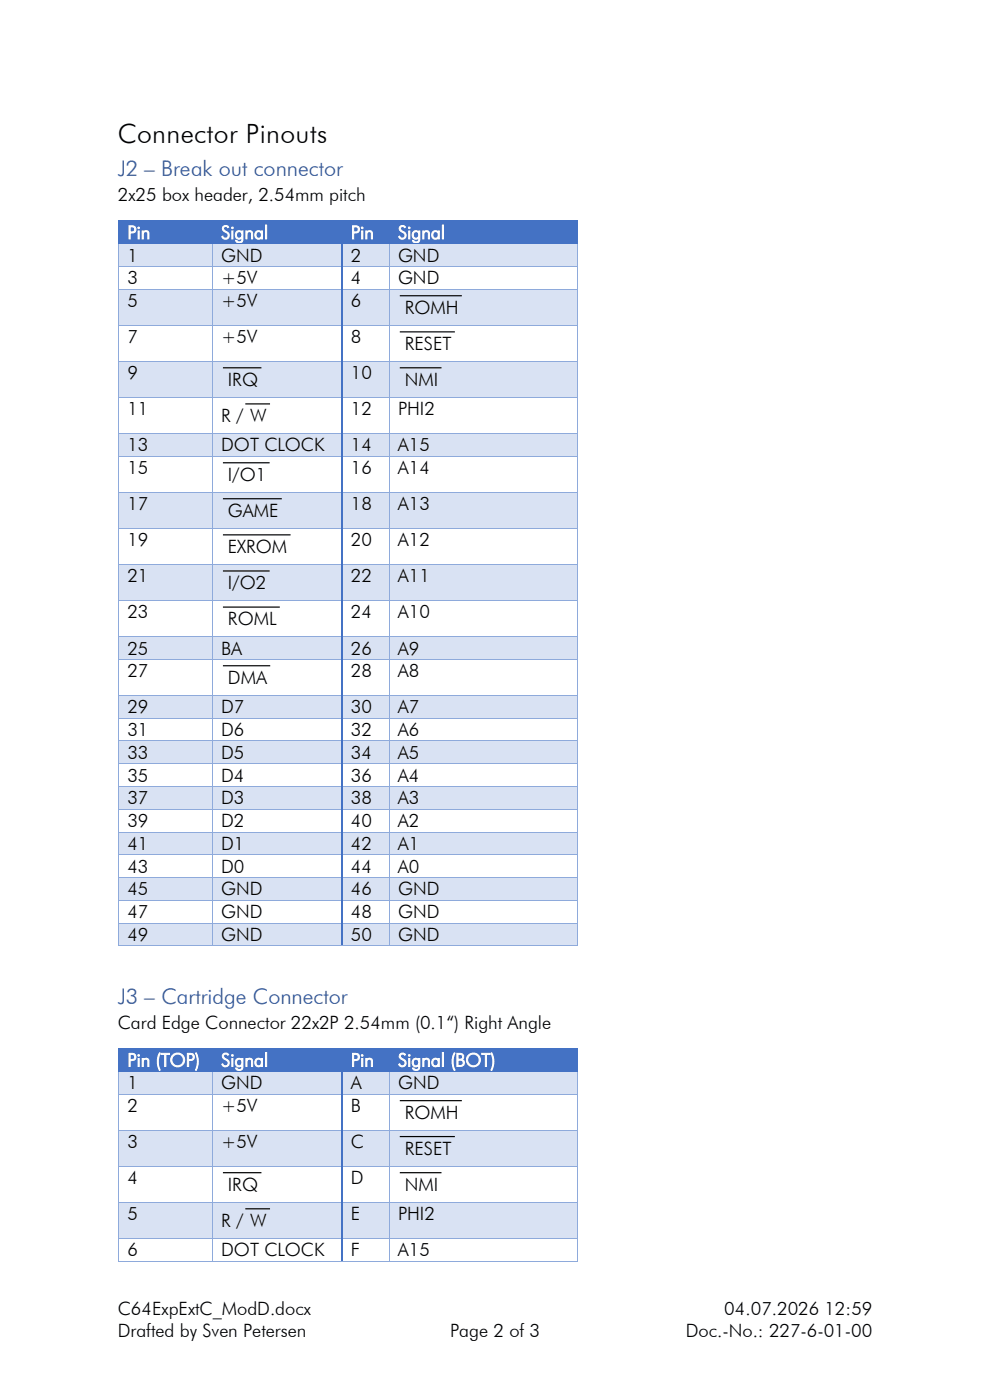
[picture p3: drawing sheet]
<svg xmlns="http://www.w3.org/2000/svg" width="210mm" height="297mm" viewBox="0 0 210 297" stroke-linecap="round" stroke-linejoin="round" font-family="sans-serif">
<defs><g id="words">
<text font-size="5.6" x="25" y="30.4">Connector Pinouts</text>
<g font-size="4.6" fill="#2f5496">
<text x="25" y="37.4">J2 – Break out connector</text>
<text x="25" y="213">J3 – Cartridge Connector</text>
</g>
<g font-size="3.9">
<text x="25" y="42.7">2x25 box header, 2.54mm pitch</text>
<text x="27" y="55.5">1</text>
<text x="46.9" y="55.5">GND</text>
<text x="74.4" y="55.5">2</text>
<text x="84.4" y="55.5">GND</text>
<text x="27" y="60.3">3</text>
<text x="27" y="65.2">5</text>
<text x="46.9" y="60.3">+5V</text>
<text x="46.9" y="65.2">+5V</text>
<text x="74.4" y="60.3">4</text>
<text x="74.4" y="65.2">6</text>
<text x="84.4" y="60.3">GND</text>
<text x="85.9" y="66.6">ROMH</text>
<text x="27" y="72.8">7</text>
<text x="46.9" y="72.8">+5V</text>
<text x="74.4" y="72.8">8</text>
<text x="85.9" y="74.3">RESET</text>
<text x="27" y="80.5">9</text>
<text x="48.4" y="81.9">IRQ</text>
<text x="74.4" y="80.5">10</text>
<text x="85.9" y="81.9">NMI</text>
<text x="27" y="88.1">11</text>
<text x="46.9" y="89.5">R / W</text>
<text x="74.4" y="88.1">12</text>
<text x="84.4" y="88.1">PHI2</text>
<text x="27" y="95.8">13</text>
<text x="46.9" y="95.8">DOT CLOCK</text>
<text x="74.4" y="95.8">14</text>
<text x="84.4" y="95.8">A15</text>
<text x="27" y="100.6">15</text>
<text x="74.4" y="100.6">16</text>
<text x="84.4" y="100.6">A14</text>
<text x="48.4" y="102">I/O1</text>
<text x="27" y="108.3">17</text>
<text x="48.4" y="109.7">GAME</text>
<text x="74.4" y="108.3">18</text>
<text x="84.4" y="108.3">A13</text>
<text x="27" y="115.9">19</text>
<text x="48.4" y="117.3">EXROM</text>
<text x="74.4" y="115.9">20</text>
<text x="84.4" y="115.9">A12</text>
<text x="27" y="123.5">21</text>
<text x="48.4" y="125">I/O2</text>
<text x="74.4" y="123.5">22</text>
<text x="84.4" y="123.5">A11</text>
<text x="27" y="131.2">23</text>
<text x="74.4" y="131.2">24</text>
<text x="84.4" y="131.2">A10</text>
<text x="48.4" y="132.6">ROML</text>
<text x="27" y="138.9">25</text>
<text x="27" y="143.7">27</text>
<text x="46.9" y="138.9">BA</text>
<text x="74.4" y="138.9">26</text>
<text x="74.4" y="143.7">28</text>
<text x="84.4" y="138.9">A9</text>
<text x="84.4" y="143.7">A8</text>
<text x="48.4" y="145.1">DMA</text>
<text x="27" y="151.3">29</text>
<text x="46.9" y="151.3">D7</text>
<text x="74.4" y="151.3">30</text>
<text x="84.4" y="151.3">A7</text>
<text x="27" y="156.1">31</text>
<text x="27" y="161">33</text>
<text x="46.9" y="156.1">D6</text>
<text x="46.9" y="161">D5</text>
<text x="74.4" y="156.1">32</text>
<text x="74.4" y="161">34</text>
<text x="84.4" y="156.1">A6</text>
<text x="84.4" y="161">A5</text>
<text x="27" y="165.8">35</text>
<text x="46.9" y="165.8">D4</text>
<text x="74.4" y="165.8">36</text>
<text x="84.4" y="165.8">A4</text>
<text x="27" y="170.7">37</text>
<text x="46.9" y="170.7">D3</text>
<text x="74.4" y="170.7">38</text>
<text x="84.4" y="170.7">A3</text>
<text x="27" y="175.5">39</text>
<text x="46.9" y="175.5">D2</text>
<text x="74.4" y="175.5">40</text>
<text x="84.4" y="175.5">A2</text>
<text x="27" y="180.3">41</text>
<text x="27" y="185.1">43</text>
<text x="46.9" y="180.3">D1</text>
<text x="46.9" y="185.1">D0</text>
<text x="74.4" y="180.3">42</text>
<text x="74.4" y="185.1">44</text>
<text x="84.4" y="180.3">A1</text>
<text x="84.4" y="185.1">A0</text>
<text x="27" y="190">45</text>
<text x="46.9" y="190">GND</text>
<text x="74.4" y="190">46</text>
<text x="84.4" y="190">GND</text>
<text x="27" y="194.8">47</text>
<text x="46.9" y="194.8">GND</text>
<text x="74.4" y="194.8">48</text>
<text x="84.4" y="194.8">GND</text>
<text x="27" y="199.6">49</text>
<text x="46.9" y="199.6">GND</text>
<text x="74.4" y="199.6">50</text>
<text x="84.4" y="199.6">GND</text>
<text x="25" y="218.2">Card Edge Connector 22x2P 2.54mm (0.1“) Right Angle</text>
<text x="27" y="231.1">1</text>
<text x="46.9" y="231.1">GND</text>
<text x="74.4" y="231.1">A</text>
<text x="84.4" y="231.1">GND</text>
<text x="27" y="235.9">2</text>
<text x="46.9" y="235.9">+5V</text>
<text x="74.4" y="235.9">B</text>
<text x="85.9" y="237.4">ROMH</text>
<text x="27" y="243.6">3</text>
<text x="46.9" y="243.6">+5V</text>
<text x="74.4" y="243.6">C</text>
<text x="85.9" y="245">RESET</text>
<text x="27" y="251.2">4</text>
<text x="74.4" y="251.2">D</text>
<text x="48.4" y="252.6">IRQ</text>
<text x="85.9" y="252.6">NMI</text>
<text x="27" y="258.9">5</text>
<text x="46.9" y="260.3">R / W</text>
<text x="74.4" y="258.9">E</text>
<text x="84.4" y="258.9">PHI2</text>
<text x="27" y="266.5">6</text>
<text x="46.9" y="266.5">DOT CLOCK</text>
<text x="74.4" y="266.5">F</text>
<text x="84.4" y="266.5">A15</text>
<text x="25" y="279">C64ExpExtC_ModD.docx</text>
<text x="153.7" y="279">04.07.2026 12:59</text>
<text x="25" y="283.6">Drafted by Sven Petersen</text>
<text x="95.5" y="283.6">Page 2 of 3</text>
<text x="145.5" y="283.6">Doc.-No.: 227-6-01-00</text>
</g>
<g font-size="3.9" fill="#fff">
<text x="27" y="50.7">Pin</text>
<text x="46.9" y="50.7">Signal</text>
<text x="74.4" y="50.7">Pin</text>
<text x="84.4" y="50.7">Signal</text>
<text x="27" y="226.3">Pin (TOP)</text>
<text x="46.9" y="226.3">Signal</text>
<text x="74.4" y="226.3">Pin</text>
<text x="84.4" y="226.3">Signal (BOT)</text>
</g>
</g></defs>
<g fill="#4472c4">
<path d="M25.2 47h19.8v4.6h-19.8z" fill-rule="evenodd"/>
<path d="M27 47h16.1v4.6h-16.1z" fill-rule="evenodd"/>
<path d="M45 47h27.3v4.6h-27.3z" fill-rule="evenodd"/>
<path d="M46.9 47h23.7v4.6h-23.7z" fill-rule="evenodd"/>
<path d="M72.8 47h9.7v4.6h-9.7z" fill-rule="evenodd"/>
<path d="M74.4 47h6.2v4.6h-6.2z" fill-rule="evenodd"/>
<path d="M82.5 47h39.9v4.6h-39.9z" fill-rule="evenodd"/>
<path d="M84.4 47h36.2v4.6h-36.2z" fill-rule="evenodd"/>
<path d="M25 46.8h.2v.2h-.2z" fill-rule="evenodd"/>
<path d="M25 46.8h.2v.2h-.2z" fill-rule="evenodd"/>
</g>
<path d="M25.2 46.9h19.8" fill="none" stroke="#4472c4" stroke-width=".21"/>
<path d="M45 46.8h.2v.2h-.2z" fill-rule="evenodd" fill="#4472c4"/>
<path d="M45.2 46.9h27.1" fill="none" stroke="#4472c4" stroke-width=".21"/>
<path d="M72.3 46.8h.1v.2h-.1z" fill-rule="evenodd" fill="#4472c4"/>
<path d="M72.4 46.9h10.1" fill="none" stroke="#4472c4" stroke-width=".21"/>
<path d="M82.5 46.8h.2v.2h-.2z" fill-rule="evenodd" fill="#4472c4"/>
<path d="M82.7 46.9h39.7" fill="none" stroke="#4472c4" stroke-width=".21"/>
<g fill="#4472c4">
<path d="M122.4 46.8h.2v.2h-.2z" fill-rule="evenodd"/>
<path d="M122.4 46.8h.2v.2h-.2z" fill-rule="evenodd"/>
</g>
<path d="M25.1 47v4.6M72.4 47v4.6M72.7 47v4.6M122.5 47v4.6" fill="none" stroke="#4472c4" stroke-width=".21"/>
<g fill="#d9e2f3">
<path d="M25.2 51.8h19.7v4.6h-19.7z" fill-rule="evenodd"/>
<path d="M27 51.8h16.1v4.6h-16.1z" fill-rule="evenodd"/>
<path d="M45.1 51.8h27.2v4.6h-27.2z" fill-rule="evenodd"/>
<path d="M46.9 51.8h23.7v4.6h-23.7z" fill-rule="evenodd"/>
<path d="M72.8 51.8h9.6v4.6h-9.6z" fill-rule="evenodd"/>
<path d="M74.4 51.8h6.2v4.6h-6.2z" fill-rule="evenodd"/>
<path d="M82.6 51.8h39.8v4.6h-39.8z" fill-rule="evenodd"/>
<path d="M84.4 51.8h36.2v4.6h-36.2z" fill-rule="evenodd"/>
</g>
<path d="M25 51.6h.2v.2h-.2z" fill-rule="evenodd" fill="#4472c4"/>
<path d="M25.2 51.7h19.7" fill="none" stroke="#4472c4" stroke-width=".21"/>
<g fill="#4472c4">
<path d="M44.9 51.6h.2v.2h-.2z" fill-rule="evenodd"/>
<path d="M45.1 51.6h.2v.2h-.2z" fill-rule="evenodd"/>
</g>
<path d="M45.3 51.7h27" fill="none" stroke="#4472c4" stroke-width=".21"/>
<g fill="#4472c4">
<path d="M72.6 51.6h.2v.2h-.2z" fill-rule="evenodd"/>
<path d="M72.3 51.6h.1v.2h-.1z" fill-rule="evenodd"/>
</g>
<path d="M72.8 51.7h9.6" fill="none" stroke="#4472c4" stroke-width=".21"/>
<g fill="#4472c4">
<path d="M82.4 51.6h.2v.2h-.2z" fill-rule="evenodd"/>
<path d="M82.6 51.6h.2v.2h-.2z" fill-rule="evenodd"/>
</g>
<path d="M82.8 51.7h39.6" fill="none" stroke="#4472c4" stroke-width=".21"/>
<path d="M122.4 51.6h.2v.2h-.2z" fill-rule="evenodd" fill="#4472c4"/>
<path d="M25.1 51.8v4.6M45 51.8v4.6M82.5 51.8v4.6M122.5 51.8v4.6" fill="none" stroke="#8eaadb" stroke-width=".21"/>
<path d="M72.4 51.8v4.6M72.7 51.8v4.6" fill="none" stroke="#4472c4" stroke-width=".21"/>
<path d="M25 56.4h.2v.2h-.2z" fill-rule="evenodd" fill="#8eaadb"/>
<path d="M25.2 56.5h19.7" fill="none" stroke="#8eaadb" stroke-width=".21"/>
<path d="M44.9 56.4h.2v.2h-.2z" fill-rule="evenodd" fill="#8eaadb"/>
<path d="M45.1 56.5h27.2" fill="none" stroke="#8eaadb" stroke-width=".21"/>
<g fill="#4472c4">
<path d="M72.6 56.4h.2v.2h-.2z" fill-rule="evenodd"/>
<path d="M72.3 56.4h.1v.2h-.1z" fill-rule="evenodd"/>
</g>
<path d="M72.8 56.5h9.6" fill="none" stroke="#8eaadb" stroke-width=".21"/>
<path d="M82.4 56.4h.2v.2h-.2z" fill-rule="evenodd" fill="#8eaadb"/>
<path d="M82.6 56.5h39.8" fill="none" stroke="#8eaadb" stroke-width=".21"/>
<path d="M122.4 56.4h.2v.2h-.2z" fill-rule="evenodd" fill="#8eaadb"/>
<path d="M25.1 56.6v4.7M45 56.6v4.7M82.5 56.6v4.7M122.5 56.6v4.7" fill="none" stroke="#8eaadb" stroke-width=".21"/>
<path d="M72.4 56.6v4.7M72.7 56.6v4.7" fill="none" stroke="#4472c4" stroke-width=".21"/>
<g fill="#d9e2f3">
<path d="M25.2 61.4h19.7v7.5h-19.7z" fill-rule="evenodd"/>
<path d="M27 61.4h16.1v4.7h-16.1z" fill-rule="evenodd"/>
<path d="M45.1 61.4h27.2v7.5h-27.2z" fill-rule="evenodd"/>
<path d="M46.9 61.4h23.7v4.7h-23.7z" fill-rule="evenodd"/>
<path d="M72.8 61.4h9.6v7.5h-9.6z" fill-rule="evenodd"/>
<path d="M74.4 61.4h6.2v4.7h-6.2z" fill-rule="evenodd"/>
<path d="M82.6 61.4h39.8v7.5h-39.8z" fill-rule="evenodd"/>
<path d="M84.4 61.4h36.2v7.5h-36.2z" fill-rule="evenodd"/>
</g>
<path d="M84.8 62.7h13.2" fill="none" stroke="#000" stroke-width=".25"/>
<path d="M25 61.3h.2v.1h-.2z" fill-rule="evenodd" fill="#8eaadb"/>
<path d="M25.2 61.3h19.7" fill="none" stroke="#8eaadb" stroke-width=".21"/>
<path d="M44.9 61.3h.2v.1h-.2z" fill-rule="evenodd" fill="#8eaadb"/>
<path d="M45.1 61.3h27.2" fill="none" stroke="#8eaadb" stroke-width=".21"/>
<g fill="#4472c4">
<path d="M72.6 61.3h.2v.1h-.2z" fill-rule="evenodd"/>
<path d="M72.3 61.3h.1v.1h-.1z" fill-rule="evenodd"/>
</g>
<path d="M72.8 61.3h9.6" fill="none" stroke="#8eaadb" stroke-width=".21"/>
<path d="M82.4 61.3h.2v.1h-.2z" fill-rule="evenodd" fill="#8eaadb"/>
<path d="M82.6 61.3h39.8" fill="none" stroke="#8eaadb" stroke-width=".21"/>
<path d="M122.4 61.3h.2v.1h-.2z" fill-rule="evenodd" fill="#8eaadb"/>
<path d="M25.1 61.4v7.5M45 61.4v7.5M82.5 61.4v7.5M122.5 61.4v7.5" fill="none" stroke="#8eaadb" stroke-width=".21"/>
<path d="M72.4 61.4v7.5M72.7 61.4v7.5" fill="none" stroke="#4472c4" stroke-width=".21"/>
<path d="M84.8 70.4h11.7" fill="none" stroke="#000" stroke-width=".25"/>
<path d="M25 68.9h.2v.2h-.2z" fill-rule="evenodd" fill="#8eaadb"/>
<path d="M25.2 69h19.7" fill="none" stroke="#8eaadb" stroke-width=".21"/>
<path d="M44.9 68.9h.2v.2h-.2z" fill-rule="evenodd" fill="#8eaadb"/>
<path d="M45.1 69h27.2" fill="none" stroke="#8eaadb" stroke-width=".21"/>
<g fill="#4472c4">
<path d="M72.6 68.9h.2v.2h-.2z" fill-rule="evenodd"/>
<path d="M72.3 68.9h.1v.2h-.1z" fill-rule="evenodd"/>
</g>
<path d="M72.8 69h9.6" fill="none" stroke="#8eaadb" stroke-width=".21"/>
<path d="M82.4 68.9h.2v.2h-.2z" fill-rule="evenodd" fill="#8eaadb"/>
<path d="M82.6 69h39.8" fill="none" stroke="#8eaadb" stroke-width=".21"/>
<path d="M122.4 68.9h.2v.2h-.2z" fill-rule="evenodd" fill="#8eaadb"/>
<path d="M25.1 69.1v7.5M45 69.1v7.5M82.5 69.1v7.5M122.5 69.1v7.5" fill="none" stroke="#8eaadb" stroke-width=".21"/>
<path d="M72.4 69.1v7.5M72.7 69.1v7.5" fill="none" stroke="#4472c4" stroke-width=".21"/>
<g fill="#d9e2f3">
<path d="M25.2 76.8h19.7v7.4h-19.7z" fill-rule="evenodd"/>
<path d="M27 76.8h16.1v4.6h-16.1z" fill-rule="evenodd"/>
<path d="M45.1 76.8h27.2v7.4h-27.2z" fill-rule="evenodd"/>
<path d="M46.9 76.8h23.7v7.4h-23.7z" fill-rule="evenodd"/>
</g>
<path d="M47.3 78h8.2" fill="none" stroke="#000" stroke-width=".25"/>
<g fill="#d9e2f3">
<path d="M72.8 76.8h9.6v7.4h-9.6z" fill-rule="evenodd"/>
<path d="M74.4 76.8h6.2v4.6h-6.2z" fill-rule="evenodd"/>
<path d="M82.6 76.8h39.8v7.4h-39.8z" fill-rule="evenodd"/>
<path d="M84.4 76.8h36.2v7.4h-36.2z" fill-rule="evenodd"/>
</g>
<path d="M84.8 78h8.9" fill="none" stroke="#000" stroke-width=".25"/>
<path d="M25 76.6h.2v.2h-.2z" fill-rule="evenodd" fill="#8eaadb"/>
<path d="M25.2 76.7h19.7" fill="none" stroke="#8eaadb" stroke-width=".21"/>
<path d="M44.9 76.6h.2v.2h-.2z" fill-rule="evenodd" fill="#8eaadb"/>
<path d="M45.1 76.7h27.2" fill="none" stroke="#8eaadb" stroke-width=".21"/>
<g fill="#4472c4">
<path d="M72.6 76.6h.2v.2h-.2z" fill-rule="evenodd"/>
<path d="M72.3 76.6h.1v.2h-.1z" fill-rule="evenodd"/>
</g>
<path d="M72.8 76.7h9.6" fill="none" stroke="#8eaadb" stroke-width=".21"/>
<path d="M82.4 76.6h.2v.2h-.2z" fill-rule="evenodd" fill="#8eaadb"/>
<path d="M82.6 76.7h39.8" fill="none" stroke="#8eaadb" stroke-width=".21"/>
<path d="M122.4 76.6h.2v.2h-.2z" fill-rule="evenodd" fill="#8eaadb"/>
<path d="M25.1 76.8v7.4M45 76.8v7.4M82.5 76.8v7.4M122.5 76.8v7.4" fill="none" stroke="#8eaadb" stroke-width=".21"/>
<path d="M72.4 76.8v7.4M72.7 76.8v7.4" fill="none" stroke="#4472c4" stroke-width=".21"/>
<path d="M52 85.7h5.3" fill="none" stroke="#000" stroke-width=".25"/>
<path d="M25 84.2h.2v.2h-.2z" fill-rule="evenodd" fill="#8eaadb"/>
<path d="M25.2 84.3h19.7" fill="none" stroke="#8eaadb" stroke-width=".21"/>
<path d="M44.9 84.2h.2v.2h-.2z" fill-rule="evenodd" fill="#8eaadb"/>
<path d="M45.1 84.3h27.2" fill="none" stroke="#8eaadb" stroke-width=".21"/>
<g fill="#4472c4">
<path d="M72.6 84.2h.2v.2h-.2z" fill-rule="evenodd"/>
<path d="M72.3 84.2h.1v.2h-.1z" fill-rule="evenodd"/>
</g>
<path d="M72.8 84.3h9.6" fill="none" stroke="#8eaadb" stroke-width=".21"/>
<path d="M82.4 84.2h.2v.2h-.2z" fill-rule="evenodd" fill="#8eaadb"/>
<path d="M82.6 84.3h39.8" fill="none" stroke="#8eaadb" stroke-width=".21"/>
<path d="M122.4 84.2h.2v.2h-.2z" fill-rule="evenodd" fill="#8eaadb"/>
<path d="M25.1 84.4v7.5M45 84.4v7.5M82.5 84.4v7.5M122.5 84.4v7.5" fill="none" stroke="#8eaadb" stroke-width=".21"/>
<path d="M72.4 84.4v7.5M72.7 84.4v7.5" fill="none" stroke="#4472c4" stroke-width=".21"/>
<g fill="#d9e2f3">
<path d="M25.2 92h19.7v4.7h-19.7z" fill-rule="evenodd"/>
<path d="M27 92h16.1v4.7h-16.1z" fill-rule="evenodd"/>
<path d="M45.1 92h27.2v4.7h-27.2z" fill-rule="evenodd"/>
<path d="M46.9 92h23.7v4.7h-23.7z" fill-rule="evenodd"/>
<path d="M72.8 92h9.6v4.7h-9.6z" fill-rule="evenodd"/>
<path d="M74.4 92h6.2v4.7h-6.2z" fill-rule="evenodd"/>
<path d="M82.6 92h39.8v4.7h-39.8z" fill-rule="evenodd"/>
<path d="M84.4 92h36.2v4.7h-36.2z" fill-rule="evenodd"/>
</g>
<path d="M25 91.9h.2v.1h-.2z" fill-rule="evenodd" fill="#8eaadb"/>
<path d="M25.2 92h19.7" fill="none" stroke="#8eaadb" stroke-width=".21"/>
<path d="M44.9 91.9h.2v.1h-.2z" fill-rule="evenodd" fill="#8eaadb"/>
<path d="M45.1 92h27.2" fill="none" stroke="#8eaadb" stroke-width=".21"/>
<g fill="#4472c4">
<path d="M72.6 91.9h.2v.1h-.2z" fill-rule="evenodd"/>
<path d="M72.3 91.9h.1v.1h-.1z" fill-rule="evenodd"/>
</g>
<path d="M72.8 92h9.6" fill="none" stroke="#8eaadb" stroke-width=".21"/>
<path d="M82.4 91.9h.2v.1h-.2z" fill-rule="evenodd" fill="#8eaadb"/>
<path d="M82.6 92h39.8" fill="none" stroke="#8eaadb" stroke-width=".21"/>
<path d="M122.4 91.9h.2v.1h-.2z" fill-rule="evenodd" fill="#8eaadb"/>
<path d="M25.1 92v4.7M45 92v4.7M82.5 92v4.7M122.5 92v4.7" fill="none" stroke="#8eaadb" stroke-width=".21"/>
<path d="M72.4 92v4.7M72.7 92v4.7" fill="none" stroke="#4472c4" stroke-width=".21"/>
<path d="M47.3 98.2h9.9" fill="none" stroke="#000" stroke-width=".25"/>
<path d="M25 96.7h.2v.2h-.2z" fill-rule="evenodd" fill="#8eaadb"/>
<path d="M25.2 96.8h19.7" fill="none" stroke="#8eaadb" stroke-width=".21"/>
<path d="M44.9 96.7h.2v.2h-.2z" fill-rule="evenodd" fill="#8eaadb"/>
<path d="M45.1 96.8h27.2" fill="none" stroke="#8eaadb" stroke-width=".21"/>
<g fill="#4472c4">
<path d="M72.6 96.7h.2v.2h-.2z" fill-rule="evenodd"/>
<path d="M72.3 96.7h.1v.2h-.1z" fill-rule="evenodd"/>
</g>
<path d="M72.8 96.8h9.6" fill="none" stroke="#8eaadb" stroke-width=".21"/>
<path d="M82.4 96.7h.2v.2h-.2z" fill-rule="evenodd" fill="#8eaadb"/>
<path d="M82.6 96.8h39.8" fill="none" stroke="#8eaadb" stroke-width=".21"/>
<path d="M122.4 96.7h.2v.2h-.2z" fill-rule="evenodd" fill="#8eaadb"/>
<path d="M25.1 96.9v7.5M45 96.9v7.5M82.5 96.9v7.5M122.5 96.9v7.5" fill="none" stroke="#8eaadb" stroke-width=".21"/>
<path d="M72.4 96.9v7.5M72.7 96.9v7.5" fill="none" stroke="#4472c4" stroke-width=".21"/>
<g fill="#d9e2f3">
<path d="M25.2 104.5h19.7v7.5h-19.7z" fill-rule="evenodd"/>
<path d="M27 104.5h16.1v4.7h-16.1z" fill-rule="evenodd"/>
<path d="M45.1 104.5h27.2v7.5h-27.2z" fill-rule="evenodd"/>
<path d="M46.9 104.5h23.7v7.5h-23.7z" fill-rule="evenodd"/>
</g>
<path d="M47.3 105.8h12.5" fill="none" stroke="#000" stroke-width=".25"/>
<g fill="#d9e2f3">
<path d="M72.8 104.5h9.6v7.5h-9.6z" fill-rule="evenodd"/>
<path d="M74.4 104.5h6.2v4.7h-6.2z" fill-rule="evenodd"/>
<path d="M82.6 104.5h39.8v7.5h-39.8z" fill-rule="evenodd"/>
<path d="M84.4 104.5h36.2v4.7h-36.2z" fill-rule="evenodd"/>
</g>
<path d="M25 104.4h.2v.1h-.2z" fill-rule="evenodd" fill="#8eaadb"/>
<path d="M25.2 104.5h19.7" fill="none" stroke="#8eaadb" stroke-width=".21"/>
<path d="M44.9 104.4h.2v.1h-.2z" fill-rule="evenodd" fill="#8eaadb"/>
<path d="M45.1 104.5h27.2" fill="none" stroke="#8eaadb" stroke-width=".21"/>
<g fill="#4472c4">
<path d="M72.6 104.4h.2v.1h-.2z" fill-rule="evenodd"/>
<path d="M72.3 104.4h.1v.1h-.1z" fill-rule="evenodd"/>
</g>
<path d="M72.8 104.5h9.6" fill="none" stroke="#8eaadb" stroke-width=".21"/>
<path d="M82.4 104.4h.2v.1h-.2z" fill-rule="evenodd" fill="#8eaadb"/>
<path d="M82.6 104.5h39.8" fill="none" stroke="#8eaadb" stroke-width=".21"/>
<path d="M122.4 104.4h.2v.1h-.2z" fill-rule="evenodd" fill="#8eaadb"/>
<path d="M25.1 104.5v7.5M45 104.5v7.5M82.5 104.5v7.5M122.5 104.5v7.5" fill="none" stroke="#8eaadb" stroke-width=".21"/>
<path d="M72.4 104.5v7.5M72.7 104.5v7.5" fill="none" stroke="#4472c4" stroke-width=".21"/>
<path d="M47.3 113.5h14.3" fill="none" stroke="#000" stroke-width=".25"/>
<path d="M25 112h.2v.2h-.2z" fill-rule="evenodd" fill="#8eaadb"/>
<path d="M25.2 112.1h19.7" fill="none" stroke="#8eaadb" stroke-width=".21"/>
<path d="M44.9 112h.2v.2h-.2z" fill-rule="evenodd" fill="#8eaadb"/>
<path d="M45.1 112.1h27.2" fill="none" stroke="#8eaadb" stroke-width=".21"/>
<g fill="#4472c4">
<path d="M72.6 112h.2v.2h-.2z" fill-rule="evenodd"/>
<path d="M72.3 112h.1v.2h-.1z" fill-rule="evenodd"/>
</g>
<path d="M72.8 112.1h9.6" fill="none" stroke="#8eaadb" stroke-width=".21"/>
<path d="M82.4 112h.2v.2h-.2z" fill-rule="evenodd" fill="#8eaadb"/>
<path d="M82.6 112.1h39.8" fill="none" stroke="#8eaadb" stroke-width=".21"/>
<path d="M122.4 112h.2v.2h-.2z" fill-rule="evenodd" fill="#8eaadb"/>
<path d="M25.1 112.2v7.5M45 112.2v7.5M82.5 112.2v7.5M122.5 112.2v7.5" fill="none" stroke="#8eaadb" stroke-width=".21"/>
<path d="M72.4 112.2v7.5M72.7 112.2v7.5" fill="none" stroke="#4472c4" stroke-width=".21"/>
<g fill="#d9e2f3">
<path d="M25.2 119.8h19.7v7.5h-19.7z" fill-rule="evenodd"/>
<path d="M27 119.8h16.1v4.7h-16.1z" fill-rule="evenodd"/>
<path d="M45.1 119.8h27.2v7.5h-27.2z" fill-rule="evenodd"/>
<path d="M46.9 119.8h23.7v7.5h-23.7z" fill-rule="evenodd"/>
</g>
<path d="M47.3 121.1h9.9" fill="none" stroke="#000" stroke-width=".25"/>
<g fill="#d9e2f3">
<path d="M72.8 119.8h9.6v7.5h-9.6z" fill-rule="evenodd"/>
<path d="M74.4 119.8h6.2v4.7h-6.2z" fill-rule="evenodd"/>
<path d="M82.6 119.8h39.8v7.5h-39.8z" fill-rule="evenodd"/>
<path d="M84.4 119.8h36.2v4.7h-36.2z" fill-rule="evenodd"/>
</g>
<path d="M25 119.7h.2v.1h-.2z" fill-rule="evenodd" fill="#8eaadb"/>
<path d="M25.2 119.7h19.7" fill="none" stroke="#8eaadb" stroke-width=".21"/>
<path d="M44.9 119.7h.2v.1h-.2z" fill-rule="evenodd" fill="#8eaadb"/>
<path d="M45.1 119.7h27.2" fill="none" stroke="#8eaadb" stroke-width=".21"/>
<g fill="#4472c4">
<path d="M72.6 119.7h.2v.1h-.2z" fill-rule="evenodd"/>
<path d="M72.3 119.7h.1v.1h-.1z" fill-rule="evenodd"/>
</g>
<path d="M72.8 119.7h9.6" fill="none" stroke="#8eaadb" stroke-width=".21"/>
<path d="M82.4 119.7h.2v.1h-.2z" fill-rule="evenodd" fill="#8eaadb"/>
<path d="M82.6 119.7h39.8" fill="none" stroke="#8eaadb" stroke-width=".21"/>
<path d="M122.4 119.7h.2v.1h-.2z" fill-rule="evenodd" fill="#8eaadb"/>
<path d="M25.1 119.8v7.5M45 119.8v7.5M82.5 119.8v7.5M122.5 119.8v7.5" fill="none" stroke="#8eaadb" stroke-width=".21"/>
<path d="M72.4 119.8v7.5M72.7 119.8v7.5" fill="none" stroke="#4472c4" stroke-width=".21"/>
<path d="M47.3 128.8h12.1" fill="none" stroke="#000" stroke-width=".25"/>
<path d="M25 127.3h.2v.2h-.2z" fill-rule="evenodd" fill="#8eaadb"/>
<path d="M25.2 127.4h19.7" fill="none" stroke="#8eaadb" stroke-width=".21"/>
<path d="M44.9 127.3h.2v.2h-.2z" fill-rule="evenodd" fill="#8eaadb"/>
<path d="M45.1 127.4h27.2" fill="none" stroke="#8eaadb" stroke-width=".21"/>
<g fill="#4472c4">
<path d="M72.6 127.3h.2v.2h-.2z" fill-rule="evenodd"/>
<path d="M72.3 127.3h.1v.2h-.1z" fill-rule="evenodd"/>
</g>
<path d="M72.8 127.4h9.6" fill="none" stroke="#8eaadb" stroke-width=".21"/>
<path d="M82.4 127.3h.2v.2h-.2z" fill-rule="evenodd" fill="#8eaadb"/>
<path d="M82.6 127.4h39.8" fill="none" stroke="#8eaadb" stroke-width=".21"/>
<path d="M122.4 127.3h.2v.2h-.2z" fill-rule="evenodd" fill="#8eaadb"/>
<path d="M25.1 127.5v7.5M45 127.5v7.5M82.5 127.5v7.5M122.5 127.5v7.5" fill="none" stroke="#8eaadb" stroke-width=".21"/>
<path d="M72.4 127.5v7.5M72.7 127.5v7.5" fill="none" stroke="#4472c4" stroke-width=".21"/>
<g fill="#d9e2f3">
<path d="M25.2 135.1h19.7v4.7h-19.7z" fill-rule="evenodd"/>
<path d="M27 135.1h16.1v4.7h-16.1z" fill-rule="evenodd"/>
<path d="M45.1 135.1h27.2v4.7h-27.2z" fill-rule="evenodd"/>
<path d="M46.9 135.1h23.7v4.7h-23.7z" fill-rule="evenodd"/>
<path d="M72.8 135.1h9.6v4.7h-9.6z" fill-rule="evenodd"/>
<path d="M74.4 135.1h6.2v4.7h-6.2z" fill-rule="evenodd"/>
<path d="M82.6 135.1h39.8v4.7h-39.8z" fill-rule="evenodd"/>
<path d="M84.4 135.1h36.2v4.7h-36.2z" fill-rule="evenodd"/>
</g>
<path d="M25 135h.2v.1h-.2z" fill-rule="evenodd" fill="#8eaadb"/>
<path d="M25.2 135.1h19.7" fill="none" stroke="#8eaadb" stroke-width=".21"/>
<path d="M44.9 135h.2v.1h-.2z" fill-rule="evenodd" fill="#8eaadb"/>
<path d="M45.1 135.1h27.2" fill="none" stroke="#8eaadb" stroke-width=".21"/>
<g fill="#4472c4">
<path d="M72.6 135h.2v.1h-.2z" fill-rule="evenodd"/>
<path d="M72.3 135h.1v.1h-.1z" fill-rule="evenodd"/>
</g>
<path d="M72.8 135.1h9.6" fill="none" stroke="#8eaadb" stroke-width=".21"/>
<path d="M82.4 135h.2v.1h-.2z" fill-rule="evenodd" fill="#8eaadb"/>
<path d="M82.6 135.1h39.8" fill="none" stroke="#8eaadb" stroke-width=".21"/>
<path d="M122.4 135h.2v.1h-.2z" fill-rule="evenodd" fill="#8eaadb"/>
<path d="M25.1 135.1v4.7M45 135.1v4.7M82.5 135.1v4.7M122.5 135.1v4.7" fill="none" stroke="#8eaadb" stroke-width=".21"/>
<path d="M72.4 135.1v4.7M72.7 135.1v4.7" fill="none" stroke="#4472c4" stroke-width=".21"/>
<path d="M47.3 141.2h10" fill="none" stroke="#000" stroke-width=".25"/>
<path d="M25 139.8h.2v.2h-.2z" fill-rule="evenodd" fill="#8eaadb"/>
<path d="M25.2 139.9h19.7" fill="none" stroke="#8eaadb" stroke-width=".21"/>
<path d="M44.9 139.8h.2v.2h-.2z" fill-rule="evenodd" fill="#8eaadb"/>
<path d="M45.1 139.9h27.2" fill="none" stroke="#8eaadb" stroke-width=".21"/>
<g fill="#4472c4">
<path d="M72.6 139.8h.2v.2h-.2z" fill-rule="evenodd"/>
<path d="M72.3 139.8h.1v.2h-.1z" fill-rule="evenodd"/>
</g>
<path d="M72.8 139.9h9.6" fill="none" stroke="#8eaadb" stroke-width=".21"/>
<path d="M82.4 139.8h.2v.2h-.2z" fill-rule="evenodd" fill="#8eaadb"/>
<path d="M82.6 139.9h39.8" fill="none" stroke="#8eaadb" stroke-width=".21"/>
<path d="M122.4 139.8h.2v.2h-.2z" fill-rule="evenodd" fill="#8eaadb"/>
<path d="M25.1 140v7.4M45 140v7.4M82.5 140v7.4M122.5 140v7.4" fill="none" stroke="#8eaadb" stroke-width=".21"/>
<path d="M72.4 140v7.4M72.7 140v7.4" fill="none" stroke="#4472c4" stroke-width=".21"/>
<g fill="#d9e2f3">
<path d="M25.2 147.6h19.7v4.6h-19.7z" fill-rule="evenodd"/>
<path d="M27 147.6h16.1v4.6h-16.1z" fill-rule="evenodd"/>
<path d="M45.1 147.6h27.2v4.6h-27.2z" fill-rule="evenodd"/>
<path d="M46.9 147.6h23.7v4.6h-23.7z" fill-rule="evenodd"/>
<path d="M72.8 147.6h9.6v4.6h-9.6z" fill-rule="evenodd"/>
<path d="M74.4 147.6h6.2v4.6h-6.2z" fill-rule="evenodd"/>
<path d="M82.6 147.6h39.8v4.6h-39.8z" fill-rule="evenodd"/>
<path d="M84.4 147.6h36.2v4.6h-36.2z" fill-rule="evenodd"/>
</g>
<path d="M25 147.4h.2v.2h-.2z" fill-rule="evenodd" fill="#8eaadb"/>
<path d="M25.2 147.5h19.7" fill="none" stroke="#8eaadb" stroke-width=".21"/>
<path d="M44.9 147.4h.2v.2h-.2z" fill-rule="evenodd" fill="#8eaadb"/>
<path d="M45.1 147.5h27.2" fill="none" stroke="#8eaadb" stroke-width=".21"/>
<g fill="#4472c4">
<path d="M72.6 147.4h.2v.2h-.2z" fill-rule="evenodd"/>
<path d="M72.3 147.4h.1v.2h-.1z" fill-rule="evenodd"/>
</g>
<path d="M72.8 147.5h9.6" fill="none" stroke="#8eaadb" stroke-width=".21"/>
<path d="M82.4 147.4h.2v.2h-.2z" fill-rule="evenodd" fill="#8eaadb"/>
<path d="M82.6 147.5h39.8" fill="none" stroke="#8eaadb" stroke-width=".21"/>
<path d="M122.4 147.4h.2v.2h-.2z" fill-rule="evenodd" fill="#8eaadb"/>
<path d="M25.1 147.6v4.6M45 147.6v4.6M82.5 147.6v4.6M122.5 147.6v4.6" fill="none" stroke="#8eaadb" stroke-width=".21"/>
<path d="M72.4 147.6v4.6M72.7 147.6v4.6" fill="none" stroke="#4472c4" stroke-width=".21"/>
<path d="M25 152.2h.2v.2h-.2z" fill-rule="evenodd" fill="#8eaadb"/>
<path d="M25.2 152.3h19.7" fill="none" stroke="#8eaadb" stroke-width=".21"/>
<path d="M44.9 152.2h.2v.2h-.2z" fill-rule="evenodd" fill="#8eaadb"/>
<path d="M45.1 152.3h27.2" fill="none" stroke="#8eaadb" stroke-width=".21"/>
<g fill="#4472c4">
<path d="M72.6 152.2h.2v.2h-.2z" fill-rule="evenodd"/>
<path d="M72.3 152.2h.1v.2h-.1z" fill-rule="evenodd"/>
</g>
<path d="M72.8 152.3h9.6" fill="none" stroke="#8eaadb" stroke-width=".21"/>
<path d="M82.4 152.2h.2v.2h-.2z" fill-rule="evenodd" fill="#8eaadb"/>
<path d="M82.6 152.3h39.8" fill="none" stroke="#8eaadb" stroke-width=".21"/>
<path d="M122.4 152.2h.2v.2h-.2z" fill-rule="evenodd" fill="#8eaadb"/>
<path d="M25.1 152.4v4.7M45 152.4v4.7M82.5 152.4v4.7M122.5 152.4v4.7" fill="none" stroke="#8eaadb" stroke-width=".21"/>
<path d="M72.4 152.4v4.7M72.7 152.4v4.7" fill="none" stroke="#4472c4" stroke-width=".21"/>
<g fill="#d9e2f3">
<path d="M25.2 157.3h19.7v4.6h-19.7z" fill-rule="evenodd"/>
<path d="M27 157.3h16.1v4.6h-16.1z" fill-rule="evenodd"/>
<path d="M45.1 157.3h27.2v4.6h-27.2z" fill-rule="evenodd"/>
<path d="M46.9 157.3h23.7v4.6h-23.7z" fill-rule="evenodd"/>
<path d="M72.8 157.3h9.6v4.6h-9.6z" fill-rule="evenodd"/>
<path d="M74.4 157.3h6.2v4.6h-6.2z" fill-rule="evenodd"/>
<path d="M82.6 157.3h39.8v4.6h-39.8z" fill-rule="evenodd"/>
<path d="M84.4 157.3h36.2v4.6h-36.2z" fill-rule="evenodd"/>
</g>
<path d="M25 157.1h.2v.1h-.2z" fill-rule="evenodd" fill="#8eaadb"/>
<path d="M25.2 157.2h19.7" fill="none" stroke="#8eaadb" stroke-width=".21"/>
<path d="M44.9 157.1h.2v.1h-.2z" fill-rule="evenodd" fill="#8eaadb"/>
<path d="M45.1 157.2h27.2" fill="none" stroke="#8eaadb" stroke-width=".21"/>
<g fill="#4472c4">
<path d="M72.6 157.1h.2v.1h-.2z" fill-rule="evenodd"/>
<path d="M72.3 157.1h.1v.1h-.1z" fill-rule="evenodd"/>
</g>
<path d="M72.8 157.2h9.6" fill="none" stroke="#8eaadb" stroke-width=".21"/>
<path d="M82.4 157.1h.2v.1h-.2z" fill-rule="evenodd" fill="#8eaadb"/>
<path d="M82.6 157.2h39.8" fill="none" stroke="#8eaadb" stroke-width=".21"/>
<path d="M122.4 157.1h.2v.1h-.2z" fill-rule="evenodd" fill="#8eaadb"/>
<path d="M25.1 157.2v4.7M45 157.2v4.7M82.5 157.2v4.7M122.5 157.2v4.7" fill="none" stroke="#8eaadb" stroke-width=".21"/>
<path d="M72.4 157.2v4.7M72.7 157.2v4.7" fill="none" stroke="#4472c4" stroke-width=".21"/>
<path d="M25 161.9h.2v.2h-.2z" fill-rule="evenodd" fill="#8eaadb"/>
<path d="M25.2 162h19.7" fill="none" stroke="#8eaadb" stroke-width=".21"/>
<path d="M44.9 161.9h.2v.2h-.2z" fill-rule="evenodd" fill="#8eaadb"/>
<path d="M45.1 162h27.2" fill="none" stroke="#8eaadb" stroke-width=".21"/>
<g fill="#4472c4">
<path d="M72.6 161.9h.2v.2h-.2z" fill-rule="evenodd"/>
<path d="M72.3 161.9h.1v.2h-.1z" fill-rule="evenodd"/>
</g>
<path d="M72.8 162h9.6" fill="none" stroke="#8eaadb" stroke-width=".21"/>
<path d="M82.4 161.9h.2v.2h-.2z" fill-rule="evenodd" fill="#8eaadb"/>
<path d="M82.6 162h39.8" fill="none" stroke="#8eaadb" stroke-width=".21"/>
<path d="M122.4 161.9h.2v.2h-.2z" fill-rule="evenodd" fill="#8eaadb"/>
<path d="M25.1 162.1v4.7M45 162.1v4.7M82.5 162.1v4.7M122.5 162.1v4.7" fill="none" stroke="#8eaadb" stroke-width=".21"/>
<path d="M72.4 162.1v4.7M72.7 162.1v4.7" fill="none" stroke="#4472c4" stroke-width=".21"/>
<g fill="#d9e2f3">
<path d="M25.2 166.9h19.7v4.7h-19.7z" fill-rule="evenodd"/>
<path d="M27 166.9h16.1v4.7h-16.1z" fill-rule="evenodd"/>
<path d="M45.1 166.9h27.2v4.7h-27.2z" fill-rule="evenodd"/>
<path d="M46.9 166.9h23.7v4.7h-23.7z" fill-rule="evenodd"/>
<path d="M72.8 166.9h9.6v4.7h-9.6z" fill-rule="evenodd"/>
<path d="M74.4 166.9h6.2v4.7h-6.2z" fill-rule="evenodd"/>
<path d="M82.6 166.9h39.8v4.7h-39.8z" fill-rule="evenodd"/>
<path d="M84.4 166.9h36.2v4.7h-36.2z" fill-rule="evenodd"/>
</g>
<path d="M25 166.8h.2v.1h-.2z" fill-rule="evenodd" fill="#8eaadb"/>
<path d="M25.2 166.9h19.7" fill="none" stroke="#8eaadb" stroke-width=".21"/>
<path d="M44.9 166.8h.2v.1h-.2z" fill-rule="evenodd" fill="#8eaadb"/>
<path d="M45.1 166.9h27.2" fill="none" stroke="#8eaadb" stroke-width=".21"/>
<g fill="#4472c4">
<path d="M72.6 166.8h.2v.1h-.2z" fill-rule="evenodd"/>
<path d="M72.3 166.8h.1v.1h-.1z" fill-rule="evenodd"/>
</g>
<path d="M72.8 166.9h9.6" fill="none" stroke="#8eaadb" stroke-width=".21"/>
<path d="M82.4 166.8h.2v.1h-.2z" fill-rule="evenodd" fill="#8eaadb"/>
<path d="M82.6 166.9h39.8" fill="none" stroke="#8eaadb" stroke-width=".21"/>
<path d="M122.4 166.8h.2v.1h-.2z" fill-rule="evenodd" fill="#8eaadb"/>
<path d="M25.1 166.9v4.7M45 166.9v4.7M82.5 166.9v4.7M122.5 166.9v4.7" fill="none" stroke="#8eaadb" stroke-width=".21"/>
<path d="M72.4 166.9v4.7M72.7 166.9v4.7" fill="none" stroke="#4472c4" stroke-width=".21"/>
<path d="M25 171.6h.2v.2h-.2z" fill-rule="evenodd" fill="#8eaadb"/>
<path d="M25.2 171.7h19.7" fill="none" stroke="#8eaadb" stroke-width=".21"/>
<path d="M44.9 171.6h.2v.2h-.2z" fill-rule="evenodd" fill="#8eaadb"/>
<path d="M45.1 171.7h27.2" fill="none" stroke="#8eaadb" stroke-width=".21"/>
<g fill="#4472c4">
<path d="M72.6 171.6h.2v.2h-.2z" fill-rule="evenodd"/>
<path d="M72.3 171.6h.1v.2h-.1z" fill-rule="evenodd"/>
</g>
<path d="M72.8 171.7h9.6" fill="none" stroke="#8eaadb" stroke-width=".21"/>
<path d="M82.4 171.6h.2v.2h-.2z" fill-rule="evenodd" fill="#8eaadb"/>
<path d="M82.6 171.7h39.8" fill="none" stroke="#8eaadb" stroke-width=".21"/>
<path d="M122.4 171.6h.2v.2h-.2z" fill-rule="evenodd" fill="#8eaadb"/>
<path d="M25.1 171.8v4.6M45 171.8v4.6M82.5 171.8v4.6M122.5 171.8v4.6" fill="none" stroke="#8eaadb" stroke-width=".21"/>
<path d="M72.4 171.8v4.6M72.7 171.8v4.6" fill="none" stroke="#4472c4" stroke-width=".21"/>
<g fill="#d9e2f3">
<path d="M25.2 176.6h19.7v4.7h-19.7z" fill-rule="evenodd"/>
<path d="M27 176.6h16.1v4.7h-16.1z" fill-rule="evenodd"/>
<path d="M45.1 176.6h27.2v4.7h-27.2z" fill-rule="evenodd"/>
<path d="M46.9 176.6h23.7v4.7h-23.7z" fill-rule="evenodd"/>
<path d="M72.8 176.6h9.6v4.7h-9.6z" fill-rule="evenodd"/>
<path d="M74.4 176.6h6.2v4.7h-6.2z" fill-rule="evenodd"/>
<path d="M82.6 176.6h39.8v4.7h-39.8z" fill-rule="evenodd"/>
<path d="M84.4 176.6h36.2v4.7h-36.2z" fill-rule="evenodd"/>
</g>
<path d="M25 176.4h.2v.2h-.2z" fill-rule="evenodd" fill="#8eaadb"/>
<path d="M25.2 176.5h19.7" fill="none" stroke="#8eaadb" stroke-width=".21"/>
<path d="M44.9 176.4h.2v.2h-.2z" fill-rule="evenodd" fill="#8eaadb"/>
<path d="M45.1 176.5h27.2" fill="none" stroke="#8eaadb" stroke-width=".21"/>
<g fill="#4472c4">
<path d="M72.6 176.4h.2v.2h-.2z" fill-rule="evenodd"/>
<path d="M72.3 176.4h.1v.2h-.1z" fill-rule="evenodd"/>
</g>
<path d="M72.8 176.5h9.6" fill="none" stroke="#8eaadb" stroke-width=".21"/>
<path d="M82.4 176.4h.2v.2h-.2z" fill-rule="evenodd" fill="#8eaadb"/>
<path d="M82.6 176.5h39.8" fill="none" stroke="#8eaadb" stroke-width=".21"/>
<path d="M122.4 176.4h.2v.2h-.2z" fill-rule="evenodd" fill="#8eaadb"/>
<path d="M25.1 176.6v4.7M45 176.6v4.7M82.5 176.6v4.7M122.5 176.6v4.7" fill="none" stroke="#8eaadb" stroke-width=".21"/>
<path d="M72.4 176.6v4.7M72.7 176.6v4.7" fill="none" stroke="#4472c4" stroke-width=".21"/>
<path d="M25 181.3h.2v.1h-.2z" fill-rule="evenodd" fill="#8eaadb"/>
<path d="M25.2 181.3h19.7" fill="none" stroke="#8eaadb" stroke-width=".21"/>
<path d="M44.9 181.3h.2v.1h-.2z" fill-rule="evenodd" fill="#8eaadb"/>
<path d="M45.1 181.3h27.2" fill="none" stroke="#8eaadb" stroke-width=".21"/>
<g fill="#4472c4">
<path d="M72.6 181.3h.2v.1h-.2z" fill-rule="evenodd"/>
<path d="M72.3 181.3h.1v.1h-.1z" fill-rule="evenodd"/>
</g>
<path d="M72.8 181.3h9.6" fill="none" stroke="#8eaadb" stroke-width=".21"/>
<path d="M82.4 181.3h.2v.1h-.2z" fill-rule="evenodd" fill="#8eaadb"/>
<path d="M82.6 181.3h39.8" fill="none" stroke="#8eaadb" stroke-width=".21"/>
<path d="M122.4 181.3h.2v.1h-.2z" fill-rule="evenodd" fill="#8eaadb"/>
<path d="M25.1 181.4v4.7M45 181.4v4.7M82.5 181.4v4.7M122.5 181.4v4.7" fill="none" stroke="#8eaadb" stroke-width=".21"/>
<path d="M72.4 181.4v4.7M72.7 181.4v4.7" fill="none" stroke="#4472c4" stroke-width=".21"/>
<g fill="#d9e2f3">
<path d="M25.2 186.2h19.7v4.7h-19.7z" fill-rule="evenodd"/>
<path d="M27 186.2h16.1v4.7h-16.1z" fill-rule="evenodd"/>
<path d="M45.1 186.2h27.2v4.7h-27.2z" fill-rule="evenodd"/>
<path d="M46.9 186.2h23.7v4.7h-23.7z" fill-rule="evenodd"/>
<path d="M72.8 186.2h9.6v4.7h-9.6z" fill-rule="evenodd"/>
<path d="M74.4 186.2h6.2v4.7h-6.2z" fill-rule="evenodd"/>
<path d="M82.6 186.2h39.8v4.7h-39.8z" fill-rule="evenodd"/>
<path d="M84.4 186.2h36.2v4.7h-36.2z" fill-rule="evenodd"/>
</g>
<path d="M25 186.1h.2v.1h-.2z" fill-rule="evenodd" fill="#8eaadb"/>
<path d="M25.2 186.2h19.7" fill="none" stroke="#8eaadb" stroke-width=".21"/>
<path d="M44.9 186.1h.2v.1h-.2z" fill-rule="evenodd" fill="#8eaadb"/>
<path d="M45.1 186.2h27.2" fill="none" stroke="#8eaadb" stroke-width=".21"/>
<g fill="#4472c4">
<path d="M72.6 186.1h.2v.1h-.2z" fill-rule="evenodd"/>
<path d="M72.3 186.1h.1v.1h-.1z" fill-rule="evenodd"/>
</g>
<path d="M72.8 186.2h9.6" fill="none" stroke="#8eaadb" stroke-width=".21"/>
<path d="M82.4 186.1h.2v.1h-.2z" fill-rule="evenodd" fill="#8eaadb"/>
<path d="M82.6 186.2h39.8" fill="none" stroke="#8eaadb" stroke-width=".21"/>
<path d="M122.4 186.1h.2v.1h-.2z" fill-rule="evenodd" fill="#8eaadb"/>
<path d="M25.1 186.2v4.7M45 186.2v4.7M82.5 186.2v4.7M122.5 186.2v4.7" fill="none" stroke="#8eaadb" stroke-width=".21"/>
<path d="M72.4 186.2v4.7M72.7 186.2v4.7" fill="none" stroke="#4472c4" stroke-width=".21"/>
<path d="M25 190.9h.2v.2h-.2z" fill-rule="evenodd" fill="#8eaadb"/>
<path d="M25.2 191h19.7" fill="none" stroke="#8eaadb" stroke-width=".21"/>
<path d="M44.9 190.9h.2v.2h-.2z" fill-rule="evenodd" fill="#8eaadb"/>
<path d="M45.1 191h27.2" fill="none" stroke="#8eaadb" stroke-width=".21"/>
<g fill="#4472c4">
<path d="M72.6 190.9h.2v.2h-.2z" fill-rule="evenodd"/>
<path d="M72.3 190.9h.1v.2h-.1z" fill-rule="evenodd"/>
</g>
<path d="M72.8 191h9.6" fill="none" stroke="#8eaadb" stroke-width=".21"/>
<path d="M82.4 190.9h.2v.2h-.2z" fill-rule="evenodd" fill="#8eaadb"/>
<path d="M82.6 191h39.8" fill="none" stroke="#8eaadb" stroke-width=".21"/>
<path d="M122.4 190.9h.2v.2h-.2z" fill-rule="evenodd" fill="#8eaadb"/>
<path d="M25.1 191.1v4.6M45 191.1v4.6M82.5 191.1v4.6M122.5 191.1v4.6" fill="none" stroke="#8eaadb" stroke-width=".21"/>
<path d="M72.4 191.1v4.6M72.7 191.1v4.6" fill="none" stroke="#4472c4" stroke-width=".21"/>
<g fill="#d9e2f3">
<path d="M25.2 195.9h19.7v4.7h-19.7z" fill-rule="evenodd"/>
<path d="M27 195.9h16.1v4.7h-16.1z" fill-rule="evenodd"/>
<path d="M45.1 195.9h27.2v4.7h-27.2z" fill-rule="evenodd"/>
<path d="M46.9 195.9h23.7v4.7h-23.7z" fill-rule="evenodd"/>
<path d="M72.8 195.9h9.6v4.7h-9.6z" fill-rule="evenodd"/>
<path d="M74.4 195.9h6.2v4.7h-6.2z" fill-rule="evenodd"/>
<path d="M82.6 195.9h39.8v4.7h-39.8z" fill-rule="evenodd"/>
<path d="M84.4 195.9h36.2v4.7h-36.2z" fill-rule="evenodd"/>
</g>
<path d="M25 195.7h.2v.2h-.2z" fill-rule="evenodd" fill="#8eaadb"/>
<path d="M25.2 195.8h19.7" fill="none" stroke="#8eaadb" stroke-width=".21"/>
<path d="M44.9 195.7h.2v.2h-.2z" fill-rule="evenodd" fill="#8eaadb"/>
<path d="M45.1 195.8h27.2" fill="none" stroke="#8eaadb" stroke-width=".21"/>
<g fill="#4472c4">
<path d="M72.6 195.7h.2v.2h-.2z" fill-rule="evenodd"/>
<path d="M72.3 195.7h.1v.2h-.1z" fill-rule="evenodd"/>
</g>
<path d="M72.8 195.8h9.6" fill="none" stroke="#8eaadb" stroke-width=".21"/>
<path d="M82.4 195.7h.2v.2h-.2z" fill-rule="evenodd" fill="#8eaadb"/>
<path d="M82.6 195.8h39.8" fill="none" stroke="#8eaadb" stroke-width=".21"/>
<path d="M122.4 195.7h.2v.2h-.2z" fill-rule="evenodd" fill="#8eaadb"/>
<path d="M25.1 195.9v4.7" fill="none" stroke="#8eaadb" stroke-width=".21"/>
<g fill="#8eaadb">
<path d="M25 200.6h.2v.1h-.2z" fill-rule="evenodd"/>
<path d="M25 200.6h.2v.1h-.2z" fill-rule="evenodd"/>
</g>
<path d="M45 195.9v4.7M25.2 200.6h19.7" fill="none" stroke="#8eaadb" stroke-width=".21"/>
<path d="M44.9 200.6h.2v.1h-.2z" fill-rule="evenodd" fill="#8eaadb"/>
<path d="M45.1 200.6h27.2" fill="none" stroke="#8eaadb" stroke-width=".21"/>
<path d="M72.4 195.9v4.7M72.7 195.9v4.7" fill="none" stroke="#4472c4" stroke-width=".21"/>
<path d="M72.3 200.6h.1v.1h-.1z" fill-rule="evenodd" fill="#8eaadb"/>
<path d="M82.5 195.9v4.7M72.4 200.6h10" fill="none" stroke="#8eaadb" stroke-width=".21"/>
<path d="M82.4 200.6h.2v.1h-.2z" fill-rule="evenodd" fill="#8eaadb"/>
<path d="M122.5 195.9v4.7M82.6 200.6h39.8" fill="none" stroke="#8eaadb" stroke-width=".21"/>
<g fill="#8eaadb">
<path d="M122.4 200.6h.2v.1h-.2z" fill-rule="evenodd"/>
<path d="M122.4 200.6h.2v.1h-.2z" fill-rule="evenodd"/>
</g>
<g fill="#4472c4">
<path d="M25.2 222.5h19.8v4.7h-19.8z" fill-rule="evenodd"/>
<path d="M27 222.5h16.1v4.7h-16.1z" fill-rule="evenodd"/>
<path d="M45 222.5h27.3v4.7h-27.3z" fill-rule="evenodd"/>
<path d="M46.9 222.5h23.7v4.7h-23.7z" fill-rule="evenodd"/>
<path d="M72.8 222.5h9.7v4.7h-9.7z" fill-rule="evenodd"/>
<path d="M74.4 222.5h6.2v4.7h-6.2z" fill-rule="evenodd"/>
<path d="M82.5 222.5h39.9v4.7h-39.9z" fill-rule="evenodd"/>
<path d="M84.4 222.5h36.2v4.7h-36.2z" fill-rule="evenodd"/>
<path d="M25 222.4h.2v.1h-.2z" fill-rule="evenodd"/>
<path d="M25 222.4h.2v.1h-.2z" fill-rule="evenodd"/>
</g>
<path d="M25.2 222.4h19.8" fill="none" stroke="#4472c4" stroke-width=".21"/>
<path d="M45 222.4h.2v.1h-.2z" fill-rule="evenodd" fill="#4472c4"/>
<path d="M45.2 222.4h27.1" fill="none" stroke="#4472c4" stroke-width=".21"/>
<path d="M72.3 222.4h.1v.1h-.1z" fill-rule="evenodd" fill="#4472c4"/>
<path d="M72.4 222.4h10.1" fill="none" stroke="#4472c4" stroke-width=".21"/>
<path d="M82.5 222.4h.2v.1h-.2z" fill-rule="evenodd" fill="#4472c4"/>
<path d="M82.7 222.4h39.7" fill="none" stroke="#4472c4" stroke-width=".21"/>
<g fill="#4472c4">
<path d="M122.4 222.4h.2v.1h-.2z" fill-rule="evenodd"/>
<path d="M122.4 222.4h.2v.1h-.2z" fill-rule="evenodd"/>
</g>
<path d="M25.1 222.5v4.7M72.4 222.5v4.7M72.7 222.5v4.7M122.5 222.5v4.7" fill="none" stroke="#4472c4" stroke-width=".21"/>
<g fill="#d9e2f3">
<path d="M25.2 227.4h19.7v4.6h-19.7z" fill-rule="evenodd"/>
<path d="M27 227.4h16.1v4.6h-16.1z" fill-rule="evenodd"/>
<path d="M45.1 227.4h27.2v4.6h-27.2z" fill-rule="evenodd"/>
<path d="M46.9 227.4h23.7v4.6h-23.7z" fill-rule="evenodd"/>
<path d="M72.8 227.4h9.6v4.6h-9.6z" fill-rule="evenodd"/>
<path d="M74.4 227.4h6.2v4.6h-6.2z" fill-rule="evenodd"/>
<path d="M82.6 227.4h39.8v4.6h-39.8z" fill-rule="evenodd"/>
<path d="M84.4 227.4h36.2v4.6h-36.2z" fill-rule="evenodd"/>
</g>
<path d="M25 227.2h.2v.2h-.2z" fill-rule="evenodd" fill="#4472c4"/>
<path d="M25.2 227.3h19.7" fill="none" stroke="#4472c4" stroke-width=".21"/>
<g fill="#4472c4">
<path d="M44.9 227.2h.2v.2h-.2z" fill-rule="evenodd"/>
<path d="M45.1 227.2h.2v.2h-.2z" fill-rule="evenodd"/>
</g>
<path d="M45.3 227.3h27" fill="none" stroke="#4472c4" stroke-width=".21"/>
<g fill="#4472c4">
<path d="M72.6 227.2h.2v.2h-.2z" fill-rule="evenodd"/>
<path d="M72.3 227.2h.1v.2h-.1z" fill-rule="evenodd"/>
</g>
<path d="M72.8 227.3h9.6" fill="none" stroke="#4472c4" stroke-width=".21"/>
<g fill="#4472c4">
<path d="M82.4 227.2h.2v.2h-.2z" fill-rule="evenodd"/>
<path d="M82.6 227.2h.2v.2h-.2z" fill-rule="evenodd"/>
</g>
<path d="M82.8 227.3h39.6" fill="none" stroke="#4472c4" stroke-width=".21"/>
<path d="M122.4 227.2h.2v.2h-.2z" fill-rule="evenodd" fill="#4472c4"/>
<path d="M25.1 227.4v4.6M45 227.4v4.6M82.5 227.4v4.6M122.5 227.4v4.6" fill="none" stroke="#8eaadb" stroke-width=".21"/>
<path d="M72.4 227.4v4.6M72.7 227.4v4.6" fill="none" stroke="#4472c4" stroke-width=".21"/>
<path d="M84.8 233.5h13.2" fill="none" stroke="#000" stroke-width=".25"/>
<path d="M25 232h.2v.2h-.2z" fill-rule="evenodd" fill="#8eaadb"/>
<path d="M25.2 232.1h19.7" fill="none" stroke="#8eaadb" stroke-width=".21"/>
<path d="M44.9 232h.2v.2h-.2z" fill-rule="evenodd" fill="#8eaadb"/>
<path d="M45.1 232.1h27.2" fill="none" stroke="#8eaadb" stroke-width=".21"/>
<g fill="#4472c4">
<path d="M72.6 232h.2v.2h-.2z" fill-rule="evenodd"/>
<path d="M72.3 232h.1v.2h-.1z" fill-rule="evenodd"/>
</g>
<path d="M72.8 232.1h9.6" fill="none" stroke="#8eaadb" stroke-width=".21"/>
<path d="M82.4 232h.2v.2h-.2z" fill-rule="evenodd" fill="#8eaadb"/>
<path d="M82.6 232.1h39.8" fill="none" stroke="#8eaadb" stroke-width=".21"/>
<path d="M122.4 232h.2v.2h-.2z" fill-rule="evenodd" fill="#8eaadb"/>
<path d="M25.1 232.2v7.5M45 232.2v7.5M82.5 232.2v7.5M122.5 232.2v7.5" fill="none" stroke="#8eaadb" stroke-width=".21"/>
<path d="M72.4 232.2v7.5M72.7 232.2v7.5" fill="none" stroke="#4472c4" stroke-width=".21"/>
<g fill="#d9e2f3">
<path d="M25.2 239.9h19.7v7.4h-19.7z" fill-rule="evenodd"/>
<path d="M27 239.9h16.1v4.6h-16.1z" fill-rule="evenodd"/>
<path d="M45.1 239.9h27.2v7.4h-27.2z" fill-rule="evenodd"/>
<path d="M46.9 239.9h23.7v4.6h-23.7z" fill-rule="evenodd"/>
<path d="M72.8 239.9h9.6v7.4h-9.6z" fill-rule="evenodd"/>
<path d="M74.4 239.9h6.2v4.6h-6.2z" fill-rule="evenodd"/>
<path d="M82.6 239.9h39.8v7.4h-39.8z" fill-rule="evenodd"/>
<path d="M84.4 239.9h36.2v7.4h-36.2z" fill-rule="evenodd"/>
</g>
<path d="M84.8 241.1h11.7" fill="none" stroke="#000" stroke-width=".25"/>
<path d="M25 239.7h.2v.2h-.2z" fill-rule="evenodd" fill="#8eaadb"/>
<path d="M25.2 239.8h19.7" fill="none" stroke="#8eaadb" stroke-width=".21"/>
<path d="M44.9 239.7h.2v.2h-.2z" fill-rule="evenodd" fill="#8eaadb"/>
<path d="M45.1 239.8h27.2" fill="none" stroke="#8eaadb" stroke-width=".21"/>
<g fill="#4472c4">
<path d="M72.6 239.7h.2v.2h-.2z" fill-rule="evenodd"/>
<path d="M72.3 239.7h.1v.2h-.1z" fill-rule="evenodd"/>
</g>
<path d="M72.8 239.8h9.6" fill="none" stroke="#8eaadb" stroke-width=".21"/>
<path d="M82.4 239.7h.2v.2h-.2z" fill-rule="evenodd" fill="#8eaadb"/>
<path d="M82.6 239.8h39.8" fill="none" stroke="#8eaadb" stroke-width=".21"/>
<path d="M122.4 239.7h.2v.2h-.2z" fill-rule="evenodd" fill="#8eaadb"/>
<path d="M25.1 239.9v7.4M45 239.9v7.4M82.5 239.9v7.4M122.5 239.9v7.4" fill="none" stroke="#8eaadb" stroke-width=".21"/>
<path d="M72.4 239.9v7.4M72.7 239.9v7.4" fill="none" stroke="#4472c4" stroke-width=".21"/>
<path d="M47.3 248.8h8.2M84.8 248.8h8.9" fill="none" stroke="#000" stroke-width=".25"/>
<path d="M25 247.3h.2v.2h-.2z" fill-rule="evenodd" fill="#8eaadb"/>
<path d="M25.2 247.4h19.7" fill="none" stroke="#8eaadb" stroke-width=".21"/>
<path d="M44.9 247.3h.2v.2h-.2z" fill-rule="evenodd" fill="#8eaadb"/>
<path d="M45.1 247.4h27.2" fill="none" stroke="#8eaadb" stroke-width=".21"/>
<g fill="#4472c4">
<path d="M72.6 247.3h.2v.2h-.2z" fill-rule="evenodd"/>
<path d="M72.3 247.3h.1v.2h-.1z" fill-rule="evenodd"/>
</g>
<path d="M72.8 247.4h9.6" fill="none" stroke="#8eaadb" stroke-width=".21"/>
<path d="M82.4 247.3h.2v.2h-.2z" fill-rule="evenodd" fill="#8eaadb"/>
<path d="M82.6 247.4h39.8" fill="none" stroke="#8eaadb" stroke-width=".21"/>
<path d="M122.4 247.3h.2v.2h-.2z" fill-rule="evenodd" fill="#8eaadb"/>
<path d="M25.1 247.5v7.5M45 247.5v7.5M82.5 247.5v7.5M122.5 247.5v7.5" fill="none" stroke="#8eaadb" stroke-width=".21"/>
<path d="M72.4 247.5v7.5M72.7 247.5v7.5" fill="none" stroke="#4472c4" stroke-width=".21"/>
<g fill="#d9e2f3">
<path d="M25.2 255.1h19.7v7.5h-19.7z" fill-rule="evenodd"/>
<path d="M27 255.1h16.1v4.7h-16.1z" fill-rule="evenodd"/>
<path d="M45.1 255.1h27.2v7.5h-27.2z" fill-rule="evenodd"/>
<path d="M46.9 255.1h23.7v7.5h-23.7z" fill-rule="evenodd"/>
</g>
<path d="M52 256.4h5.3" fill="none" stroke="#000" stroke-width=".25"/>
<g fill="#d9e2f3">
<path d="M72.8 255.1h9.6v7.5h-9.6z" fill-rule="evenodd"/>
<path d="M74.4 255.1h6.2v4.7h-6.2z" fill-rule="evenodd"/>
<path d="M82.6 255.1h39.8v7.5h-39.8z" fill-rule="evenodd"/>
<path d="M84.4 255.1h36.2v4.7h-36.2z" fill-rule="evenodd"/>
</g>
<path d="M25 255h.2v.1h-.2z" fill-rule="evenodd" fill="#8eaadb"/>
<path d="M25.2 255.1h19.7" fill="none" stroke="#8eaadb" stroke-width=".21"/>
<path d="M44.9 255h.2v.1h-.2z" fill-rule="evenodd" fill="#8eaadb"/>
<path d="M45.1 255.1h27.2" fill="none" stroke="#8eaadb" stroke-width=".21"/>
<g fill="#4472c4">
<path d="M72.6 255h.2v.1h-.2z" fill-rule="evenodd"/>
<path d="M72.3 255h.1v.1h-.1z" fill-rule="evenodd"/>
</g>
<path d="M72.8 255.1h9.6" fill="none" stroke="#8eaadb" stroke-width=".21"/>
<path d="M82.4 255h.2v.1h-.2z" fill-rule="evenodd" fill="#8eaadb"/>
<path d="M82.6 255.1h39.8" fill="none" stroke="#8eaadb" stroke-width=".21"/>
<path d="M122.4 255h.2v.1h-.2z" fill-rule="evenodd" fill="#8eaadb"/>
<path d="M25.1 255.1v7.5M45 255.1v7.5M82.5 255.1v7.5M122.5 255.1v7.5" fill="none" stroke="#8eaadb" stroke-width=".21"/>
<path d="M72.4 255.1v7.5M72.7 255.1v7.5" fill="none" stroke="#4472c4" stroke-width=".21"/>
<path d="M25 262.6h.2v.2h-.2z" fill-rule="evenodd" fill="#8eaadb"/>
<path d="M25.2 262.7h19.7" fill="none" stroke="#8eaadb" stroke-width=".21"/>
<path d="M44.9 262.6h.2v.2h-.2z" fill-rule="evenodd" fill="#8eaadb"/>
<path d="M45.1 262.7h27.2" fill="none" stroke="#8eaadb" stroke-width=".21"/>
<g fill="#4472c4">
<path d="M72.6 262.6h.2v.2h-.2z" fill-rule="evenodd"/>
<path d="M72.3 262.6h.1v.2h-.1z" fill-rule="evenodd"/>
</g>
<path d="M72.8 262.7h9.6" fill="none" stroke="#8eaadb" stroke-width=".21"/>
<path d="M82.4 262.6h.2v.2h-.2z" fill-rule="evenodd" fill="#8eaadb"/>
<path d="M82.6 262.7h39.8" fill="none" stroke="#8eaadb" stroke-width=".21"/>
<path d="M122.4 262.6h.2v.2h-.2z" fill-rule="evenodd" fill="#8eaadb"/>
<path d="M25.1 262.8v4.7" fill="none" stroke="#8eaadb" stroke-width=".21"/>
<g fill="#8eaadb">
<path d="M25 267.5h.2v.1h-.2z" fill-rule="evenodd"/>
<path d="M25 267.5h.2v.1h-.2z" fill-rule="evenodd"/>
</g>
<path d="M25.2 267.5h19.7M45 262.8v4.7" fill="none" stroke="#8eaadb" stroke-width=".21"/>
<path d="M44.9 267.5h.2v.1h-.2z" fill-rule="evenodd" fill="#8eaadb"/>
<path d="M45.1 267.5h27.2" fill="none" stroke="#8eaadb" stroke-width=".21"/>
<path d="M72.4 262.8v4.7M72.7 262.8v4.7" fill="none" stroke="#4472c4" stroke-width=".21"/>
<path d="M72.3 267.5h.1v.1h-.1z" fill-rule="evenodd" fill="#8eaadb"/>
<path d="M72.4 267.5h10M82.5 262.8v4.7" fill="none" stroke="#8eaadb" stroke-width=".21"/>
<path d="M82.4 267.5h.2v.1h-.2z" fill-rule="evenodd" fill="#8eaadb"/>
<path d="M82.6 267.5h39.8M122.5 262.8v4.7" fill="none" stroke="#8eaadb" stroke-width=".21"/>
<g fill="#8eaadb">
<path d="M122.4 267.5h.2v.1h-.2z" fill-rule="evenodd"/>
<path d="M122.4 267.5h.2v.1h-.2z" fill-rule="evenodd"/>
</g>
<use href="#words"/>
</svg>
